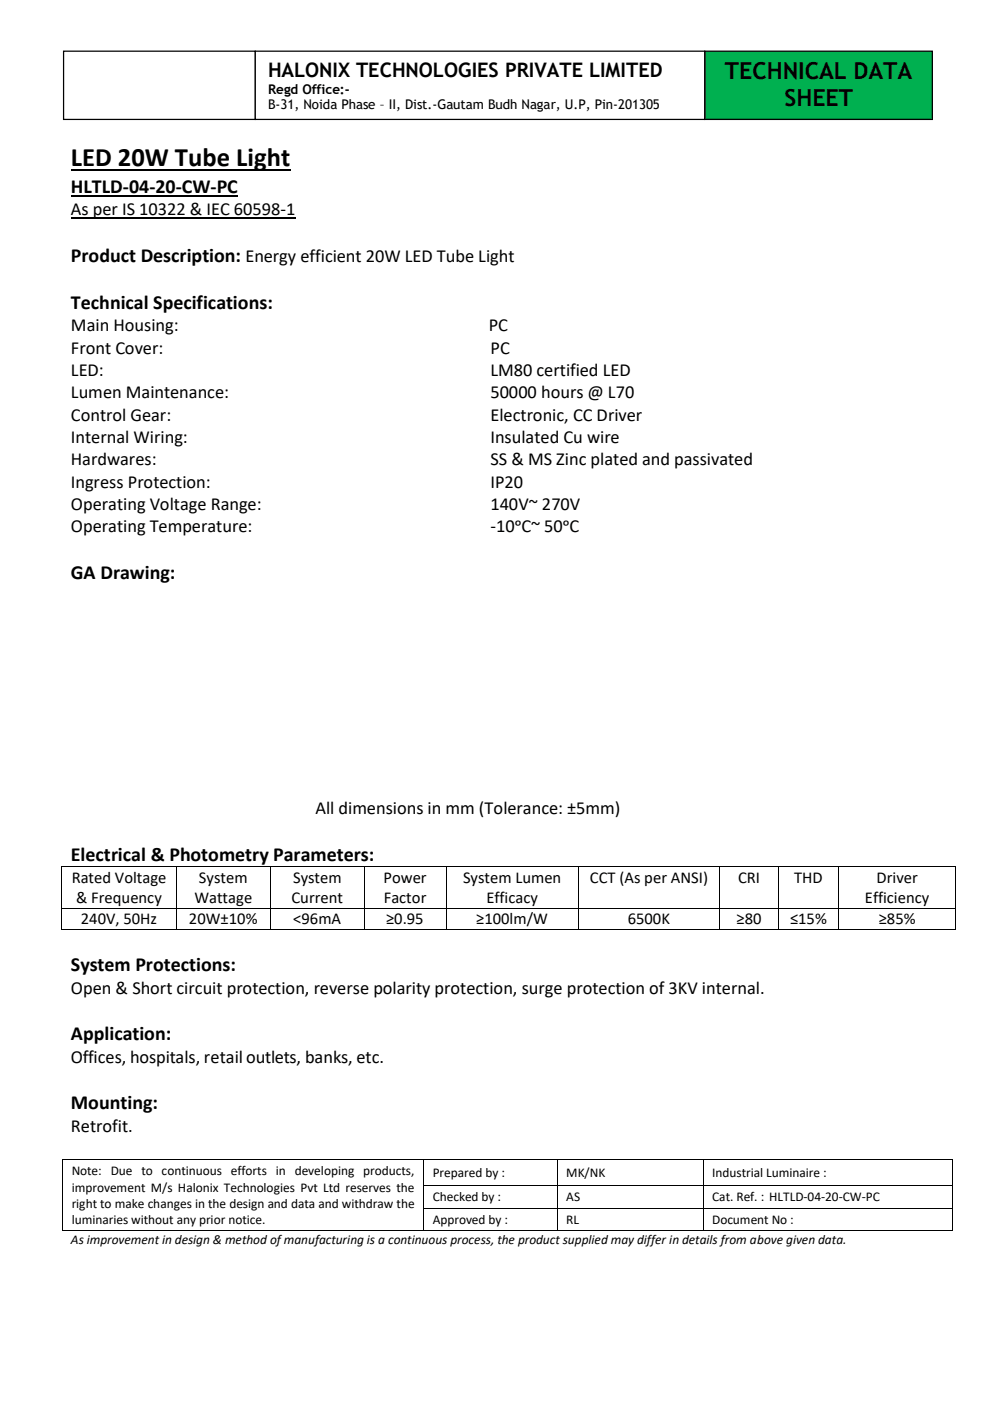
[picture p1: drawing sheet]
<svg xmlns="http://www.w3.org/2000/svg" width="210mm" height="297mm" viewBox="0 0 210 297" stroke-linecap="round" stroke-linejoin="round" font-family="sans-serif">
<defs><g id="words">
<text font-size="5.6" x="15" y="35.3">LED 20W Tube Light</text>
<g font-size="5">
<text x="153.7" y="16.7">TECHNICAL DATA</text>
<text x="166.3" y="22.4">SHEET</text>
</g>
<g font-size="4.2">
<text x="56.8" y="16.3">HALONIX TECHNOLOGIES PRIVATE LIMITED</text>
<text x="15" y="40.9">HLTLD-04-20-CW-PC</text>
<text x="15" y="55.5">Product Description: Energy efficient 20W LED Tube Light</text>
<text x="15" y="65.4">Technical Specifications:</text>
<text x="15" y="122.7">GA Drawing:</text>
<text x="15" y="182.4">Electrical &amp; Photometry Parameters:</text>
<text x="15" y="205.8">System Protections:</text>
<text x="15" y="220.5">Application:</text>
<text x="15" y="235.1">Mounting:</text>
</g>
<g font-size="3.9">
<text x="15" y="45.6">As per IS 10322 &amp; IEC 60598-1</text>
<text x="15" y="70.2">Main Housing:</text>
<text x="103.6" y="70.2">PC</text>
<text x="15" y="74.9">Front Cover:</text>
<text x="104" y="74.9">PC</text>
<text x="15" y="79.7">LED:</text>
<text x="104" y="79.7">LM80 certified LED</text>
<text x="15" y="84.4">Lumen Maintenance:</text>
<text x="15" y="89.2">Control Gear:</text>
<text x="104" y="84.4">50000 hours @ L70</text>
<text x="104" y="89.2">Electronic, CC Driver</text>
<text x="15" y="93.9">Internal Wiring:</text>
<text x="104" y="93.9">Insulated Cu wire</text>
<text x="15" y="98.6">Hardwares:</text>
<text x="104" y="98.6">SS &amp; MS Zinc plated and passivated</text>
<text x="15" y="103.4">Ingress Protection:</text>
<text x="104" y="103.4">IP20</text>
<text x="15" y="108.1">Operating Voltage Range:</text>
<text x="15" y="112.8">Operating Temperature:</text>
<text x="104" y="108.1">140V~ 270V</text>
<text x="104" y="112.8">-10ᵒC~ 50ᵒC</text>
<text x="66.9" y="172.6">All dimensions in mm (Tolerance: ±5mm)</text>
<text x="15" y="210.6">Open &amp; Short circuit protection, reverse polarity protection, surge protection of 3KV internal.</text>
<text x="15" y="225.2">Offices, hospitals, retail outlets, banks, etc.</text>
<text x="15" y="239.9">Retrofit.</text>
</g>
<g font-size="3.5">
<text x="15.2" y="187.1">Rated Voltage</text>
<text x="16.1" y="191.4">&amp; Frequency</text>
<text x="41.2" y="191.4">Wattage</text>
<text x="42.2" y="187.1">System</text>
<text x="61.8" y="191.4">Current</text>
<text x="62.1" y="187.1">System</text>
<text x="81.3" y="187.1">Power</text>
<text x="81.3" y="191.4">Factor</text>
<text x="98.1" y="187.1">System Lumen</text>
<text x="103.1" y="191.4">Efficacy</text>
<text x="125" y="187.1">CCT (As per ANSI)</text>
<text x="156.5" y="187.1">CRI</text>
<text x="168.4" y="187.1">THD</text>
<text x="183.3" y="191.4">Efficiency</text>
<text x="185.8" y="187.1">Driver</text>
<text x="17.1" y="195.9">240V, 50Hz</text>
<text x="40.1" y="195.9">20W±10%</text>
<text x="62.2" y="195.9">&lt;96mA</text>
<text x="81.8" y="195.9">≥0.95</text>
<text x="100.9" y="195.9">≥100lm/W</text>
<text x="133.1" y="195.9">6500K</text>
<text x="156.1" y="195.9">≥80</text>
<text x="167.5" y="195.9">≤15%</text>
<text x="186.3" y="195.9">≥85%</text>
</g>
<g font-size="2.8">
<text x="56.8" y="19.9">Regd Office:-</text>
<text x="56.8" y="23.2">B-31, Noida Phase – II, Dist.-Gautam Budh Nagar, U.P, Pin-201305</text>
<text x="15.2" y="249.1">Note: Due to continuous efforts in developing products,</text>
<text x="91.7" y="249.4">Prepared by :</text>
<text x="120" y="249.4">MK/NK</text>
<text x="151" y="249.4">Industrial Luminaire :</text>
<text x="15.2" y="252.6">improvement M/s Halonix Technologies Pvt Ltd reserves the</text>
<text x="15.2" y="256">right to make changes in the design and data and withdraw the</text>
<text x="91.7" y="254.6">Checked by :</text>
<text x="120" y="254.6">AS</text>
<text x="151" y="254.6">Cat. Ref. : HLTLD-04-20-CW-PC</text>
<text x="15" y="263.6">As improvement in design &amp; method of manufacturing is a continuous process, the product supplied may differ in details from above given data.</text>
<text x="15.2" y="259.5">luminaries without any prior notice.</text>
<text x="91.7" y="259.5">Approved by :</text>
<text x="120" y="259.5">RL</text>
<text x="151" y="259.5">Document No :</text>
</g>
</g></defs>
<path d="M15 36.1h46.5" fill="none" stroke="#000" stroke-width=".38"/>
<path d="M15 41.5h35.4" fill="none" stroke="#000" stroke-width=".3"/>
<path d="M15 46.2h47.6" fill="none" stroke="#000" stroke-width=".25"/>
<g fill="#000">
<path d="M13 183.6h.2v.2h-.2z" fill-rule="evenodd"/>
<path d="M13 183.6h.2v.2h-.2z" fill-rule="evenodd"/>
<path d="M13 192.4h.2v.2h-.2z" fill-rule="evenodd"/>
<path d="M13 196.9h.2v.1h-.2z" fill-rule="evenodd"/>
<path d="M13 196.9h.2v.1h-.2z" fill-rule="evenodd"/>
<path d="M37.3 183.6h.2v.2h-.2z" fill-rule="evenodd"/>
<path d="M37.3 192.4h.2v.2h-.2z" fill-rule="evenodd"/>
<path d="M37.3 196.9h.2v.1h-.2z" fill-rule="evenodd"/>
<path d="M57.2 183.6h.2v.2h-.2z" fill-rule="evenodd"/>
<path d="M57.2 192.4h.2v.2h-.2z" fill-rule="evenodd"/>
<path d="M57.2 196.9h.2v.1h-.2z" fill-rule="evenodd"/>
<path d="M77.1 183.6h.2v.2h-.2z" fill-rule="evenodd"/>
<path d="M77.1 192.4h.2v.2h-.2z" fill-rule="evenodd"/>
<path d="M77.1 196.9h.2v.1h-.2z" fill-rule="evenodd"/>
<path d="M94.5 183.6h.2v.2h-.2z" fill-rule="evenodd"/>
<path d="M94.5 192.4h.2v.2h-.2z" fill-rule="evenodd"/>
<path d="M94.5 196.9h.2v.1h-.2z" fill-rule="evenodd"/>
<path d="M122.5 183.6h.2v.2h-.2z" fill-rule="evenodd"/>
<path d="M122.5 192.4h.2v.2h-.2z" fill-rule="evenodd"/>
<path d="M122.5 196.9h.2v.1h-.2z" fill-rule="evenodd"/>
<path d="M152.5 183.6h.2v.2h-.2z" fill-rule="evenodd"/>
<path d="M152.5 192.4h.2v.2h-.2z" fill-rule="evenodd"/>
<path d="M152.5 196.9h.2v.1h-.2z" fill-rule="evenodd"/>
<path d="M165 183.6h.2v.2h-.2z" fill-rule="evenodd"/>
<path d="M165 192.4h.2v.2h-.2z" fill-rule="evenodd"/>
<path d="M165 196.9h.2v.1h-.2z" fill-rule="evenodd"/>
<path d="M177.7 183.6h.2v.2h-.2z" fill-rule="evenodd"/>
<path d="M177.7 192.4h.2v.2h-.2z" fill-rule="evenodd"/>
<path d="M177.7 196.9h.2v.1h-.2z" fill-rule="evenodd"/>
<path d="M202.5 183.6h.2v.2h-.2z" fill-rule="evenodd"/>
<path d="M202.5 183.6h.2v.2h-.2z" fill-rule="evenodd"/>
<path d="M202.5 192.4h.2v.2h-.2z" fill-rule="evenodd"/>
<path d="M202.5 196.9h.2v.1h-.2z" fill-rule="evenodd"/>
<path d="M202.5 196.9h.2v.1h-.2z" fill-rule="evenodd"/>
<path d="M13.2 245.7h.2v.2h-.2z" fill-rule="evenodd"/>
<path d="M13.2 245.7h.2v.2h-.2z" fill-rule="evenodd"/>
<path d="M13.2 251.1h.2v.2h-.2z" fill-rule="evenodd"/>
<path d="M13.2 256h.2v.2h-.2z" fill-rule="evenodd"/>
<path d="M89.7 245.7h.2v.2h-.2z" fill-rule="evenodd"/>
<path d="M89.7 251.1h.2v.2h-.2z" fill-rule="evenodd"/>
<path d="M89.7 256h.2v.2h-.2z" fill-rule="evenodd"/>
<path d="M118.1 245.7h.2v.2h-.2z" fill-rule="evenodd"/>
<path d="M118.1 251.1h.2v.2h-.2z" fill-rule="evenodd"/>
<path d="M118.1 256h.2v.2h-.2z" fill-rule="evenodd"/>
<path d="M149 245.7h.1v.2h-.1z" fill-rule="evenodd"/>
<path d="M149 251.1h.1v.2h-.1z" fill-rule="evenodd"/>
<path d="M149 256h.1v.2h-.1z" fill-rule="evenodd"/>
<path d="M201.8 245.7h.1v.2h-.1z" fill-rule="evenodd"/>
<path d="M201.8 245.7h.1v.2h-.1z" fill-rule="evenodd"/>
<path d="M201.8 251.1h.1v.2h-.1z" fill-rule="evenodd"/>
<path d="M201.8 256h.1v.2h-.1z" fill-rule="evenodd"/>
<path d="M13.2 260.8h.2v.2h-.2z" fill-rule="evenodd"/>
<path d="M13.2 260.8h.2v.2h-.2z" fill-rule="evenodd"/>
<path d="M89.7 260.8h.2v.2h-.2z" fill-rule="evenodd"/>
<path d="M118.1 260.8h.2v.2h-.2z" fill-rule="evenodd"/>
<path d="M149 260.8h.1v.2h-.1z" fill-rule="evenodd"/>
<path d="M201.8 260.8h.1v.2h-.1z" fill-rule="evenodd"/>
<path d="M201.8 260.8h.1v.2h-.1z" fill-rule="evenodd"/>
</g>
<g fill="none" stroke="#000" stroke-width=".21">
<path d="M13.1 183.8v8.6M13.1 192.6v4.3M13.2 183.7h24.1M13.2 192.5h24.1M13.2 197h24.1M37.4 183.8v8.6M37.4 192.6v4.3M37.5 183.7h19.7M37.5 192.5h19.7M37.5 197h19.7M57.3 183.8v8.6M57.3 192.6v4.3"/>
<path d="M57.4 183.7h19.7M57.4 192.5h19.7M57.4 197h19.7M77.2 183.8v8.6M77.2 192.6v4.3M77.3 183.7h17.2M77.3 192.5h17.2M77.3 197h17.2M94.6 183.8v8.6M94.6 192.6v4.3M94.7 183.7h27.8M94.7 192.5h27.8"/>
<path d="M94.7 197h27.8M122.6 183.8v8.6M122.6 192.6v4.3M122.7 183.7h29.8M122.7 192.5h29.8M122.7 197h29.8M152.6 183.8v8.6M152.6 192.6v4.3M152.7 183.7h12.3M152.7 192.5h12.3M152.7 197h12.3M165.1 183.8v8.6"/>
<path d="M165.1 192.6v4.3M165.2 183.7h12.5M165.2 192.5h12.5M165.2 197h12.5M177.8 183.8v8.6M177.8 192.6v4.3M177.9 183.7h24.6M177.9 192.5h24.6M177.9 197h24.6M202.6 183.8v8.6M202.6 192.6v4.3M13.3 245.9v5.2"/>
<path d="M13.3 251.3v4.7M13.3 256.2v4.6M13.4 245.8h76.3M89.8 245.9v5.2M89.8 251.3v4.7M89.8 256.2v4.6M89.9 245.8h28.2M89.9 251.2h28.2M89.9 256.1h28.2M118.2 245.9v5.2M118.2 251.3v4.7M118.2 256.2v4.6"/>
<path d="M118.3 245.8h30.7M118.3 251.2h30.7M118.3 256.1h30.7M149 245.9v5.2M149 251.3v4.7M149 256.2v4.6M149.1 245.8h52.7M149.1 251.2h52.7M149.1 256.1h52.7M201.8 245.9v5.2M201.8 251.3v4.7M201.8 256.2v4.6"/>
<path d="M13.4 260.9h76.3M89.9 260.9h28.2M118.3 260.9h30.7M149.1 260.9h52.7"/>
</g>
<path d="M149.4 10.8h48.2v14.5h-48.2z" fill-rule="evenodd" fill="#00b050"/>
<path d="M149.4 10.8h48.2v14.5h-48.2z" fill="none" stroke="#000" stroke-width=".26"/>
<path d="M13.5 10.8h40.6v14.5h-40.6z" fill-rule="evenodd" fill="#fff"/>
<path d="M13.5 10.8h40.6v14.5h-40.6z" fill="none" stroke="#000" stroke-width=".26"/>
<path d="M54.1 10.8h95.3v14.5h-95.3z" fill-rule="evenodd" fill="#fff"/>
<path d="M54.1 10.8h95.3v14.5h-95.3z" fill="none" stroke="#000" stroke-width=".26"/>
<use href="#words"/>
</svg>
